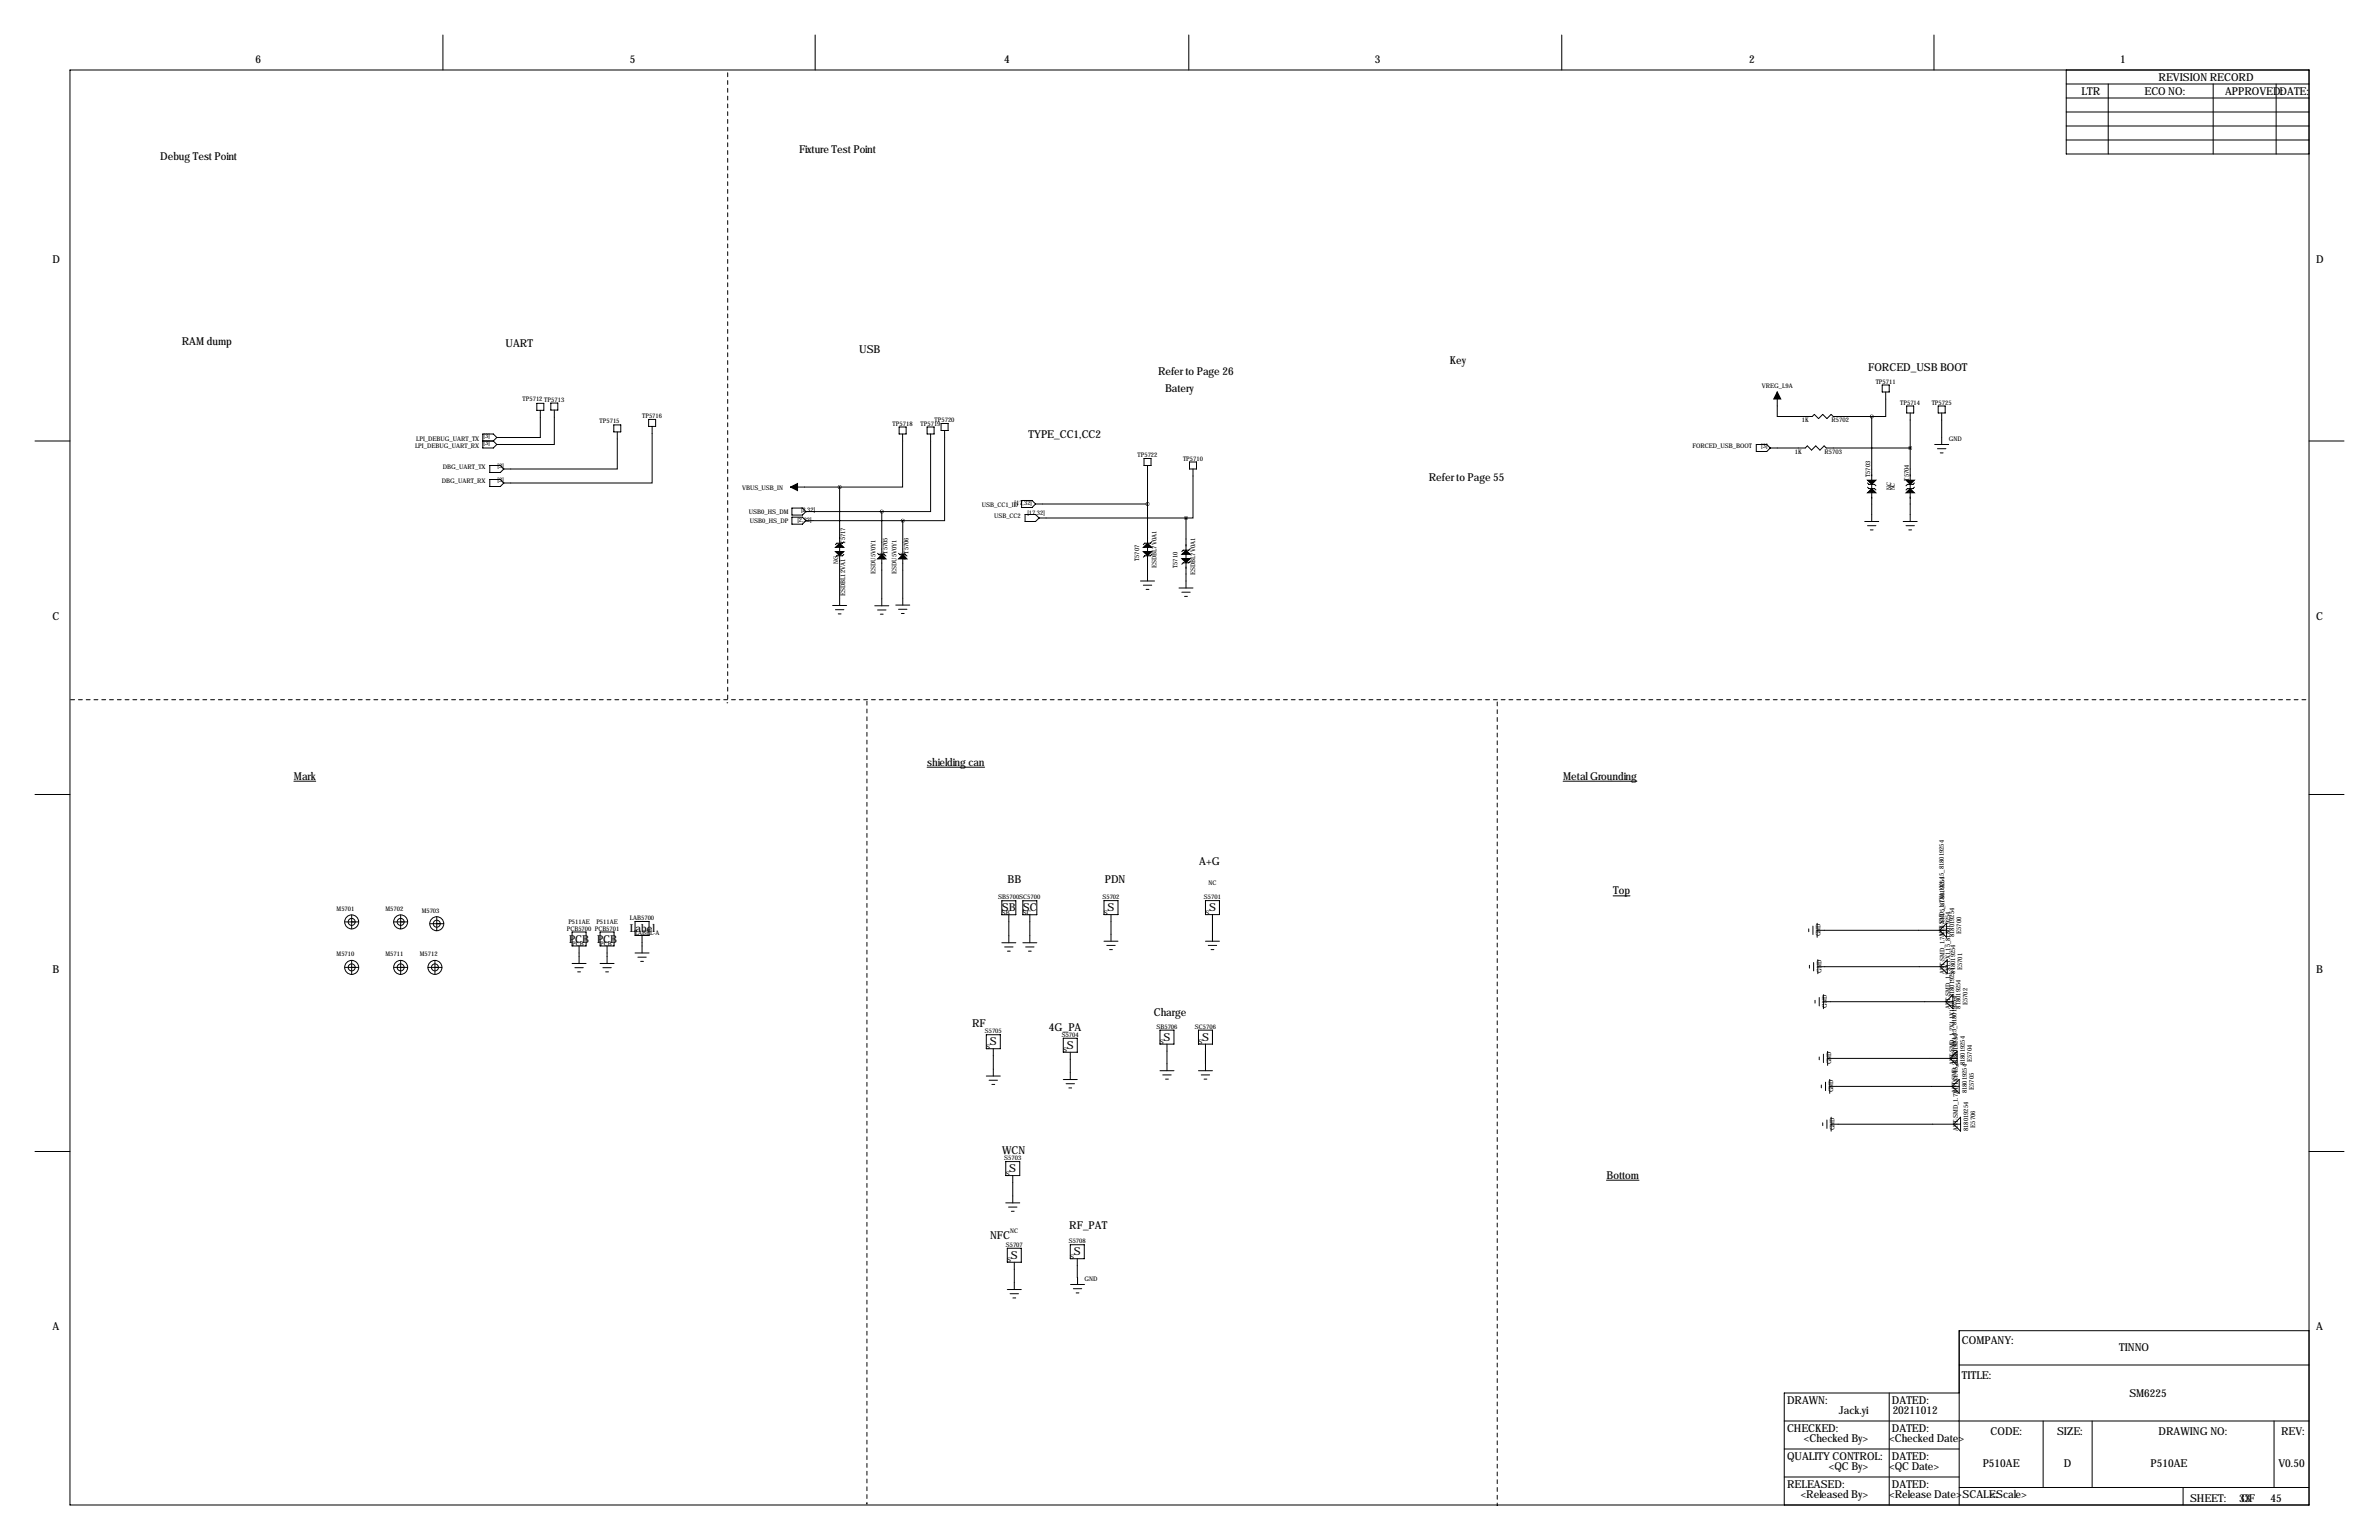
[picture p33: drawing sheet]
<svg xmlns="http://www.w3.org/2000/svg" width="864mm" height="559mm" viewBox="0 0 864 559" stroke-linecap="round" stroke-linejoin="round" font-family="sans-serif">
<defs><g id="words">
<g font-size="4">
<text x="92.7" y="22.9">6</text>
<text x="228.6" y="22.9">5</text>
<text x="364.5" y="22.9">4</text>
<text x="499.1" y="22.9">3</text>
<text x="635" y="22.9">2</text>
<text x="769.6" y="22.9">1</text>
<text x="783.6" y="29.2">REVISION RECORD</text>
<text x="755.6" y="34.3">LTR</text>
<text x="778.5" y="34.3">ECO NO:</text>
<text x="807.7" y="34.3">APPROVED:DATE:</text>
<text x="58.2" y="58.2">Debug Test Point</text>
<text x="290.1" y="55.4">Fixture Test Point</text>
<text x="19" y="95.3">D</text>
<text x="840.7" y="95.3">D</text>
<text x="66" y="125.1">RAM dump</text>
<text x="183.5" y="125.8">UART</text>
<text x="311.9" y="128">USB</text>
<text x="420.4" y="135.9">Refer to Page 26</text>
<text x="526.3" y="132.1">Key</text>
<text x="678.2" y="134.6">FORCED_USB BOOT</text>
<text x="422.9" y="142.2">Batery</text>
<text x="373.4" y="158.8">TYPE_CC1,CC2</text>
<text x="518.7" y="174.5">Refer to Page 55</text>
<text x="19" y="224.8">C</text>
<text x="840.7" y="224.8">C</text>
<text x="336.5" y="277.9">shielding can</text>
<text x="106.7" y="283">Mark</text>
<text x="567.4" y="283">Metal Grounding</text>
<text x="435.4" y="313.9">A+G</text>
<text x="365.8" y="320.5">BB</text>
<text x="401.1" y="320.3">PDN</text>
<text x="585.6" y="324.6">Top</text>
<text x="363.7" y="330.7">SB</text>
<text x="371.3" y="330.7">SC</text>
<text x="402.1" y="330.7">S</text>
<text x="438.9" y="330.7">S</text>
<text x="228.6" y="338.2">Label</text>
<text x="206.6" y="342">PCB PCB</text>
<text x="19" y="353.1">B</text>
<text x="840.7" y="353.1">B</text>
<text x="418.8" y="368.6">Charge</text>
<text x="352.9" y="372.8">RF</text>
<text x="380.8" y="374.1">4G_PA</text>
<text x="422.4" y="377.6">S</text>
<text x="436.3" y="377.6">S</text>
<text x="359.3" y="379.3">S</text>
<text x="387.3" y="380.6">S</text>
<text x="363.8" y="418.7">W</text>
<text x="367.2" y="418.7">CN</text>
<text x="366.4" y="425.3">S</text>
<text x="583.2" y="427.7">Bottom</text>
<text x="359.4" y="449.6">NFC</text>
<text x="388.2" y="446">RF_PAT</text>
<text x="389.8" y="455.5">S</text>
<text x="367" y="456.8">S</text>
<text x="19" y="482.6">A</text>
<text x="840.7" y="482.6">A</text>
<text x="712.2" y="487.7">COMPANY:</text>
<text x="769.3" y="490.3">TINNO</text>
<text x="712.2" y="500.4">TITLE:</text>
<text x="648.7" y="509.3">DRAW</text>
<text x="660.1" y="509.3">N:</text>
<text x="686.8" y="509.3">DATED:</text>
<text x="773" y="506.8">SM6225</text>
<text x="667.5" y="513.1">Jack.yi</text>
<text x="687.1" y="513.1">20211012</text>
<text x="648.7" y="519.4">CHECKED:</text>
<text x="686.8" y="519.4">DATED:</text>
<text x="722.6" y="520.7">CODE:</text>
<text x="746.8" y="520.7">SIZE:</text>
<text x="783.6" y="520.7">DRAW</text>
<text x="794.9" y="520.7">ING NO:</text>
<text x="828" y="520.7">REV:</text>
<text x="654.8" y="523.3">&lt;Checked By&gt;</text>
<text x="685.8" y="523.3">&lt;Checked Date&gt;</text>
<text x="648.7" y="529.6">QUALITY CONTROL:</text>
<text x="663.9" y="533.5">&lt;QC By&gt;</text>
<text x="685.8" y="533.5">&lt;QC Date&gt;</text>
<text x="686.8" y="529.6">DATED:</text>
<text x="719.7" y="532.2">P510AE</text>
<text x="749.2" y="532.2">D</text>
<text x="780.7" y="532.2">P510AE</text>
<text x="827.1" y="532.2">V0.50</text>
<text x="648.7" y="539.8">RELEASED:</text>
<text x="686.8" y="539.8">DATED:</text>
<text x="653.7" y="543.6">&lt;Released By&gt;</text>
<text x="685.8" y="543.6">&lt;Release Date&gt;SCALE:</text>
<text x="722.6" y="543.6">&lt;Scale&gt;</text>
<text x="795" y="544.8">SHEET:</text>
<text x="812.8" y="544.9">33</text>
<text x="813.6" y="544.8">OF</text>
<text x="824.2" y="544.9">45</text>
</g>
<g font-size="2.3">
<text x="639.6" y="141">VREG_L9A</text>
<text x="680.9" y="139.2">TP5711</text>
<text x="189.7" y="145.6">TP5712TP5713</text>
<text x="689.8" y="146.8">TP5714</text>
<text x="701.2" y="146.8">TP5725</text>
<text x="217.7" y="153.4">TP5715</text>
<text x="233.1" y="151.7">TP5716</text>
<text x="324" y="154.4">TP5718</text>
<text x="334.2" y="154.4">TP5719</text>
<text x="339.3" y="153.2">TP5720</text>
<text x="654.1" y="153.2">1K</text>
<text x="664.9" y="153.2">R5702</text>
<text x="151.1" y="160">LPI_DEBUG_UART_TX</text>
<text x="175.6" y="159">[3]</text>
<text x="175.6" y="161.6">[3]</text>
<text x="707.4" y="160">GND</text>
<text x="150.7" y="162.6">LPI_DEBUG_UART_RX</text>
<text x="412.9" y="165.9">TP5722</text>
<text x="429.4" y="167.1">TP5710</text>
<text x="614.4" y="162.6">FORCED_USB_BOOT</text>
<text x="639.4" y="162.7">[3]</text>
<text x="651.5" y="164.6">1K</text>
<text x="662.3" y="164.6">R5703</text>
<text x="160.7" y="170.2">DBG_UART_TX</text>
<text x="180.6" y="169.7">[3]</text>
<text x="678.9" y="173.1" transform="rotate(-90 678.9 173.1)">T5703</text>
<text x="160.3" y="175.3">DBG_UART_RX</text>
<text x="180.6" y="174.8">[3]</text>
<text x="269.4" y="177.8">VBUS_USB_IN</text>
<text x="686.6" y="178" transform="rotate(-90 686.6 178)">NC</text>
<text x="687.8" y="178" transform="rotate(-90 687.8 178)">NC</text>
<text x="692.9" y="174.4" transform="rotate(-90 692.9 174.4)">T5704</text>
<text x="290.8" y="185.7">[2,32]</text>
<text x="356.4" y="184.1">USB_CC1_ID</text>
<text x="368.3" y="183.1">[17,32]</text>
<text x="271.8" y="186.4">USB0_HS_DM</text>
<text x="272.2" y="189.7">USB0_HS_DP</text>
<text x="289.5" y="189.5">[2,32]</text>
<text x="360.8" y="188">USB_CC2</text>
<text x="372.9" y="187">[17,32]</text>
<text x="306.8" y="197.3" transform="rotate(-90 306.8 197.3)">T5717</text>
<text x="321.1" y="203.3" transform="rotate(-90 321.1 203.3)">AK</text>
<text x="322.1" y="200.9" transform="rotate(-90 322.1 200.9)">T5705</text>
<text x="328.7" y="203.3" transform="rotate(-90 328.7 203.3)">AK</text>
<text x="329.7" y="200.9" transform="rotate(-90 329.7 200.9)">T5706</text>
<text x="413.5" y="203.6" transform="rotate(-90 413.5 203.6)">T5707</text>
<text x="304.3" y="204.6" transform="rotate(-90 304.3 204.6)">NC</text>
<text x="317.8" y="208.3" transform="rotate(-90 317.8 208.3)">ESDU5V0Y1</text>
<text x="325.4" y="208.3" transform="rotate(-90 325.4 208.3)">ESDU5V0Y1</text>
<text x="419.9" y="206.2" transform="rotate(-90 419.9 206.2)">ESDBL7V0A1</text>
<text x="427.5" y="206.2" transform="rotate(-90 427.5 206.2)">T5710</text>
<text x="433.8" y="208.7" transform="rotate(-90 433.8 208.7)">ESDBL7V0A1</text>
<text x="306.8" y="216.3" transform="rotate(-90 306.8 216.3)">ESDBL12VA1</text>
<text x="438.7" y="321.2">NC</text>
<text x="362.4" y="326.3">SB5700SC5700</text>
<text x="400.2" y="326.3">S5702</text>
<text x="437" y="326.3">S5701</text>
<text x="122.2" y="330.6">M5701</text>
<text x="140" y="330.6">M5702</text>
<text x="153.1" y="331.2">M5703</text>
<text x="206.3" y="335.1">P511AE</text>
<text x="216.5" y="335.1">P511AE</text>
<text x="228.7" y="333.9">LAB5700</text>
<text x="363.7" y="331.9">SB</text>
<text x="371.3" y="331.9">SC</text>
<text x="400.8" y="331.9">S</text>
<text x="437.6" y="331.9">S</text>
<text x="205.7" y="337.7">PCB5700 PCB5701</text>
<text x="230.5" y="339.4">LABEL-A</text>
<text x="660.9" y="339.8" transform="rotate(-90 660.9 339.8)">GND</text>
<text x="705.6" y="340.1" transform="rotate(-90 705.6 340.1)">ANT-SMD_1.7X1.1X1.15_818019254</text>
<text x="709.4" y="340.1" transform="rotate(-90 709.4 340.1)">818019254</text>
<text x="712" y="338.8" transform="rotate(-90 712 338.8)">E5700</text>
<text x="122.2" y="347.1">M5710</text>
<text x="140" y="347.1">M5711</text>
<text x="152.4" y="347.1">M5712</text>
<text x="207.7" y="343.3">PCB</text>
<text x="217.8" y="343.3">PCB</text>
<text x="661.2" y="353" transform="rotate(-90 661.2 353)">GND</text>
<text x="705.9" y="353.3" transform="rotate(-90 705.9 353.3)">ANT-SMD_1.7X1.1X1.15_818019254</text>
<text x="709.7" y="353.3" transform="rotate(-90 709.7 353.3)">818019254</text>
<text x="712.2" y="352" transform="rotate(-90 712.2 352)">E5701</text>
<text x="663.2" y="365.7" transform="rotate(-90 663.2 365.7)">GND</text>
<text x="714.3" y="364.7" transform="rotate(-90 714.3 364.7)">E5702</text>
<text x="707.9" y="366" transform="rotate(-90 707.9 366)">ANT-SMD_1.7X1.1X1.15_818019254</text>
<text x="711.7" y="366" transform="rotate(-90 711.7 366)">818019254</text>
<text x="357.5" y="375">S5705</text>
<text x="385.4" y="376.2">S5704</text>
<text x="419.8" y="373.3">SB5706</text>
<text x="433.8" y="373.3">SC5706</text>
<text x="358" y="380.5">S</text>
<text x="386" y="381.8">S</text>
<text x="421.1" y="378.9">S</text>
<text x="435.1" y="378.9">S</text>
<text x="664.7" y="386.3" transform="rotate(-90 664.7 386.3)">GND</text>
<text x="709.4" y="386.6" transform="rotate(-90 709.4 386.6)">ANT-SMD_1.7X1.1X1.15_818019254</text>
<text x="713.2" y="386.6" transform="rotate(-90 713.2 386.6)">818019254</text>
<text x="715.8" y="385.3" transform="rotate(-90 715.8 385.3)">E5704</text>
<text x="716.5" y="395.5" transform="rotate(-90 716.5 395.5)">E5705</text>
<text x="665.5" y="396.4" transform="rotate(-90 665.5 396.4)">GND</text>
<text x="710.2" y="396.7" transform="rotate(-90 710.2 396.7)">ANT-SMD_1.7X1.1X1.15_818019254</text>
<text x="714" y="396.7" transform="rotate(-90 714 396.7)">818019254</text>
<text x="666" y="410.1" transform="rotate(-90 666 410.1)">GND</text>
<text x="710.7" y="410.5" transform="rotate(-90 710.7 410.5)">ANT-SMD_1.7X1.1X1.15_818019254</text>
<text x="714.5" y="410.5" transform="rotate(-90 714.5 410.5)">818019254</text>
<text x="717.1" y="409.2" transform="rotate(-90 717.1 409.2)">E5706</text>
<text x="364.5" y="421">S5703</text>
<text x="365.1" y="426.6">S</text>
<text x="366.8" y="447.3">NC</text>
<text x="365.1" y="452.4">S5707</text>
<text x="388" y="451.2">S5708</text>
<text x="365.7" y="458">S</text>
<text x="388.5" y="456.7">S</text>
<text x="393.7" y="464.8">GND</text>
</g>
</g></defs>
<g fill="none" stroke="#000" stroke-width=".36">
<path d="M160.8 12.7v12.7M295.9 12.7v12.7M431.5 12.7v12.7M566.9 12.7v12.7M702.1 12.7v12.7M25.4 25.4h812.8v520.7h-812.8zM750.1 35.6h88.1M750.1 30.5h88.1M750.1 25.4v30.5h88.1M765.3 30.5v25.4M803.4 30.5v25.4M826.3 30.5v25.4"/>
<path d="M750.1 50.8h88.1M750.1 45.7h88.1M750.1 40.6h88.1M683.3 139.7h2.5v2.5h-2.5zM180.3 158.8l-1.2-1.3h-3.8v5.1h3.8l1.2-1.3M180.3 158.8l-1.2 1.2M194.9 146.4h2.5v2.5h-2.5zM196.1 148.9v9.9h-15.8M199.9 146.3h2.6v2.5h-2.6zM201.2 148.8v12.5h-20.9M222.8 154.2h2.5v2.5h-2.5zM224.1 156.7v13.5h-41.2"/>
<path d="M235.5 152.2h2.5v2.5h-2.5zM236.7 154.7v20.6h-53.8M326.4 154.9h2.5v2.6h-2.5zM327.7 157.5v19.2h-22.9M336.5 154.9h2.6v2.6h-2.6zM337.8 157.5v28.1h-17.7M341.6 153.7h2.6v2.5h-2.6zM342.9 156.2v32.7h-15.2M645.2 142.2v8.9h12.7l.7-.7 1.5 1.5 1.6-1.5 1.5 1.5 1.5-1.5 .8 .7h14M679.5 151.1l-.1 38.1M684.5 142.2v8.9h-5M692.1 147.3h2.6v2.6h-2.6z"/>
<path d="M693.4 149.9v39.3M703.6 147.3h2.5v2.6h-2.5zM704.8 149.9v11.4M12.7 160h12.7M175.3 160h3.8M177.8 168.9h3.8l1.3 1.3-1.3 1.3h-3.8zM177.8 174h3.8l1.3 1.3-1.3 1.2h-3.8zM179.1 160l1.2 1.3M287 176.7h17.8M304.8 176.7v43M415.3 166.4h2.5v2.5h-2.5zM416.6 168.9v41.9"/>
<path d="M431.8 167.6h2.5v2.6h-2.5zM433.1 170.2v17.8h-2.6M637.5 161.3h3.9l1.2 1.3-1.2 1.2h-3.9zM642.6 162.6h12.7l.8-.8 1.5 1.5 1.5-1.5 1.6 1.5 1.5-1.5 .7 .8h30.5M677.9 175.3l.5 .5h2.1l.5 .5M677.9 176.8l.5 .5h2.1l.5 .5M694.9 175.3l-.5 .5h-2l-.5 .5M694.9 176.8l-.5 .5h-2l-.5 .5M702.3 161.3h5.1M703.3 162.8h3.1M704.3 164.3h1.1M838.2 160h12.7"/>
<path d="M287.5 184.4h3.8l1.3 1.2-1.3 1.3h-3.8zM287.5 187.7h3.8l1.3 1.2-1.3 1.3h-3.8zM306.3 196.6l-.5 .5h-2l-.5 .5M320.1 185.6v34.2M320.1 185.6h-27.5M327.7 188.9v30.7M327.7 188.9h-35.1M370.8 181.6h3.9l1.2 1.3-1.2 1.3h-3.9zM372.1 186.7h3.8l1.3 1.3-1.3 1.2h-3.8zM375.9 182.9h40.7M377.2 188h53.3M418.1 196.6l-.5 .5h-2.1l-.5 .5"/>
<path d="M430.5 188v25.4M432.1 199.1l-.6 .5h-2l-.5 .6M676.9 189.2h5.1M677.9 190.8h3.1M678.9 192.3h1.1M690.9 189.2h5.1M691.9 190.8h3M692.9 192.3h1M302.3 219.7h5M306.3 201.2l-.5 .5h-2l-.5 .5M317.6 219.8h5M318.6 200.8l.5 .5h2l.5 .5"/>
<path d="M325.2 219.6h5.1M326.2 200.8l.5 .5h2l.5 .5M414 210.8h5.1M415 212.3h3.1M416.1 213.9h1M418.1 201.2l-.5 .5h-2.1l-.5 .5M428 213.4h5.1M429 214.9h3.1M430 216.4h1M432.1 203.7l-.6 .5h-2l-.5 .5M303.3 221.2h3M304.3 222.8h1"/>
<path d="M318.6 221.3h3M319.6 222.9h1M326.2 221.1h3M327.2 222.6h1M336.5 278.4h20.9M12.7 288.3h12.7M106.7 283.5h7.9M567.4 283.5h26.8M838.2 288.3h12.7M125.1 334.5h5.1M127.7 332v5.1M142.9 334.5h5.1"/>
<path d="M145.4 332v5.1M156 335.2h5.1M158.5 332.6v5.1M207.7 338.2h5.1v5.1h-5.1zM217.8 338.2h5.1v5.1h-5.1zM230.5 334.4h5.1v5h-5.1zM233.1 339.4v6.4M363.7 326.8h5.1v5.1h-5.1zM366.2 331.9v10.2M371.3 326.8h5.1v5.1h-5.1zM373.8 331.9v10.2M400.8 326.8h5v5.1h-5z"/>
<path d="M403.3 331.9v9.6M437.6 326.8h5.1v5.1h-5.1zM440.1 331.9v9.6M585.6 325.1h6.1M656.6 337.1v1M658.1 336v3.1M659.6 335v5.1M659.6 337.6h47M704.1 337.6l2.5-2.6v5.1zM125.1 351h5.1M127.7 348.5v5.1M142.9 351h5.1"/>
<path d="M145.4 348.5v5.1M155.3 351h5.1M157.9 348.5v5.1M207.7 349.6h5.1M208.7 351.1h3M209.7 352.7h1M210.2 343.3v6.3M217.8 349.6h5.1M218.8 351.1h3.1M219.9 352.7h1M220.4 343.3v6.3M230.5 345.8h5.1"/>
<path d="M231.5 347.3h3.1M232.6 348.8h1M363.7 342.1h5.1M364.7 343.6h3M365.7 345.1h1M371.3 342.1h5.1M372.3 343.6h3.1M373.3 345.1h1M400.8 341.5h5M401.8 343.1h3M402.8 344.6h1M437.6 341.5h5.1"/>
<path d="M438.6 343.1h3.1M439.6 344.6h1M656.8 350.3v1M658.4 349.3v3M659.9 350.8h47M659.9 348.2v5.1M706.9 348.2v5.1l-2.6-2.5zM358 375.5h5.1v5h-5.1zM386 376.7h5.1v5.1h-5.1zM421.1 373.8h5.1v5.1h-5.1zM423.6 378.9v9.6M435.1 373.8h5v5.1h-5z"/>
<path d="M437.6 378.9v9.6M658.9 363v1M660.4 362v3M661.9 360.9v5.1M661.9 363.5h47M706.4 363.5l2.5-2.6v5.1zM358 390.4h5.1M359.1 392h3M360.1 393.5h1M360.6 380.5v9.9M386 391.7h5.1M387 393.2h3"/>
<path d="M388 394.8h1M388.5 381.8v9.9M421.1 388.5h5.1M422.1 390h3M423.1 391.6h1M435.1 388.5h5M436.1 390h3M437.1 391.6h1M660.4 383.5v1.1M661.2 393.7v1M661.9 382.5v3.1M662.7 392.7v3"/>
<path d="M663.4 384h47M663.4 381.5v5.1M664.2 394.2h47M664.2 391.7v5M710.4 381.5v5.1l-2.5-2.6zM711.2 391.7v5l-2.5-2.5zM12.7 417.8h12.7M661.7 407.4v1M663.2 406.4v3M664.7 407.9h47M664.7 405.4v5.1M711.7 405.4v5.1l-2.5-2.6z"/>
<path d="M838.2 417.8h12.7M365.1 421.5h5.1v5.1h-5.1zM365.1 436.5h5.1M366.1 438h3.1M367.1 439.5h1M367.6 426.6v9.9M583.2 428.2h11.8M365.7 452.9h5v5.1h-5zM368.2 458v9.9M388.5 451.7h5.1v5h-5.1zM391.1 456.7l.1 9.4M365.7 467.9h5"/>
<path d="M366.7 469.4h3M367.7 471h1M388.6 466.1h5.1M389.6 467.6h3.1M390.7 469.1h1M711.2 495.3h127M838.2 482.9h-127v63.2M647.7 515.6h190.5M685.8 505.5v40.6M711.2 505.5h-63.5v40.6M741.7 515.6v24.1M759.5 515.6v24.1"/>
<path d="M825.5 515.6v24.1M647.7 535.9h63.5M647.7 525.8h63.5M711.2 539.8h127M792.5 539.8v6.3"/>
<circle cx="127.7" cy="334.5" r="1.27"/>
<circle cx="127.7" cy="334.5" r="2.54"/>
<circle cx="145.4" cy="334.5" r="1.27"/>
<circle cx="145.4" cy="334.5" r="2.54"/>
<circle cx="158.5" cy="335.2" r="1.27"/>
<circle cx="158.5" cy="335.2" r="2.54"/>
<circle cx="127.7" cy="351" r="1.27"/>
<circle cx="127.7" cy="351" r="2.54"/>
<circle cx="145.4" cy="351" r="1.27"/>
<circle cx="145.4" cy="351" r="2.54"/>
<circle cx="157.9" cy="351" r="1.27"/>
<circle cx="157.9" cy="351" r="2.54"/>
</g>
<path d="M264.2 26.4v228.6M25.7 253.9h812.7M264.2 255h-.3M314.7 254.5v291.2M543.5 254.7v291.5M314.7 545.7h.1M543.5 546.2h.1" fill="none" stroke="#000" stroke-width=".36" stroke-dasharray="1.4 1.4"/>
<g fill="#000" stroke="#000" stroke-width=".36">
<path d="M645.2 142.2l1.2 2.6h-2.5zM287 176.7l2.5-1.2v2.5zM677.9 174.2h3.1l-1.6 1.6zM679.4 177.3l1.6 1.5h-3.1zM691.9 174.2h3l-1.5 1.6zM691.9 178.8l1.5-1.5 1.5 1.5zM304.8 197.1l1.5 1.5h-3zM415 198.6l1.6-1.5 1.5 1.5zM429 201.2l1.5-1.6 1.6 1.6zM303.3 200.2h3l-1.5 1.5zM320.1 201.3l1.5 1.5h-3zM327.7 201.3l1.5 1.5h-3z"/>
<path d="M415 200.2h3.1l-1.5 1.5zM429 202.7h3.1l-1.6 1.5z"/>
</g>
<path d="M320 185.6a.05 .05 0 0 0 .1 0 .05 .05 0 0 0-.1 0zM327.7 188.9a.05 .05 0 0 0 .1 0 .05 .05 0 0 0-.1 0zM693.4 162.6a.05 .05 0 0 0 .1 0 .05 .05 0 0 0-.1 0zM416.5 182.9a.05 .05 0 0 0 .1 0 .05 .05 0 0 0-.1 0zM679.4 151.1a.05 .05 0 0 0 .1 0 .05 .05 0 0 0-.1 0zM430.5 188a.05 .05 0 0 0 .1 0 .05 .05 0 0 0-.1 0z" fill="#000" stroke="#000" stroke-width="1.3"/>
<use href="#words"/>
</svg>
